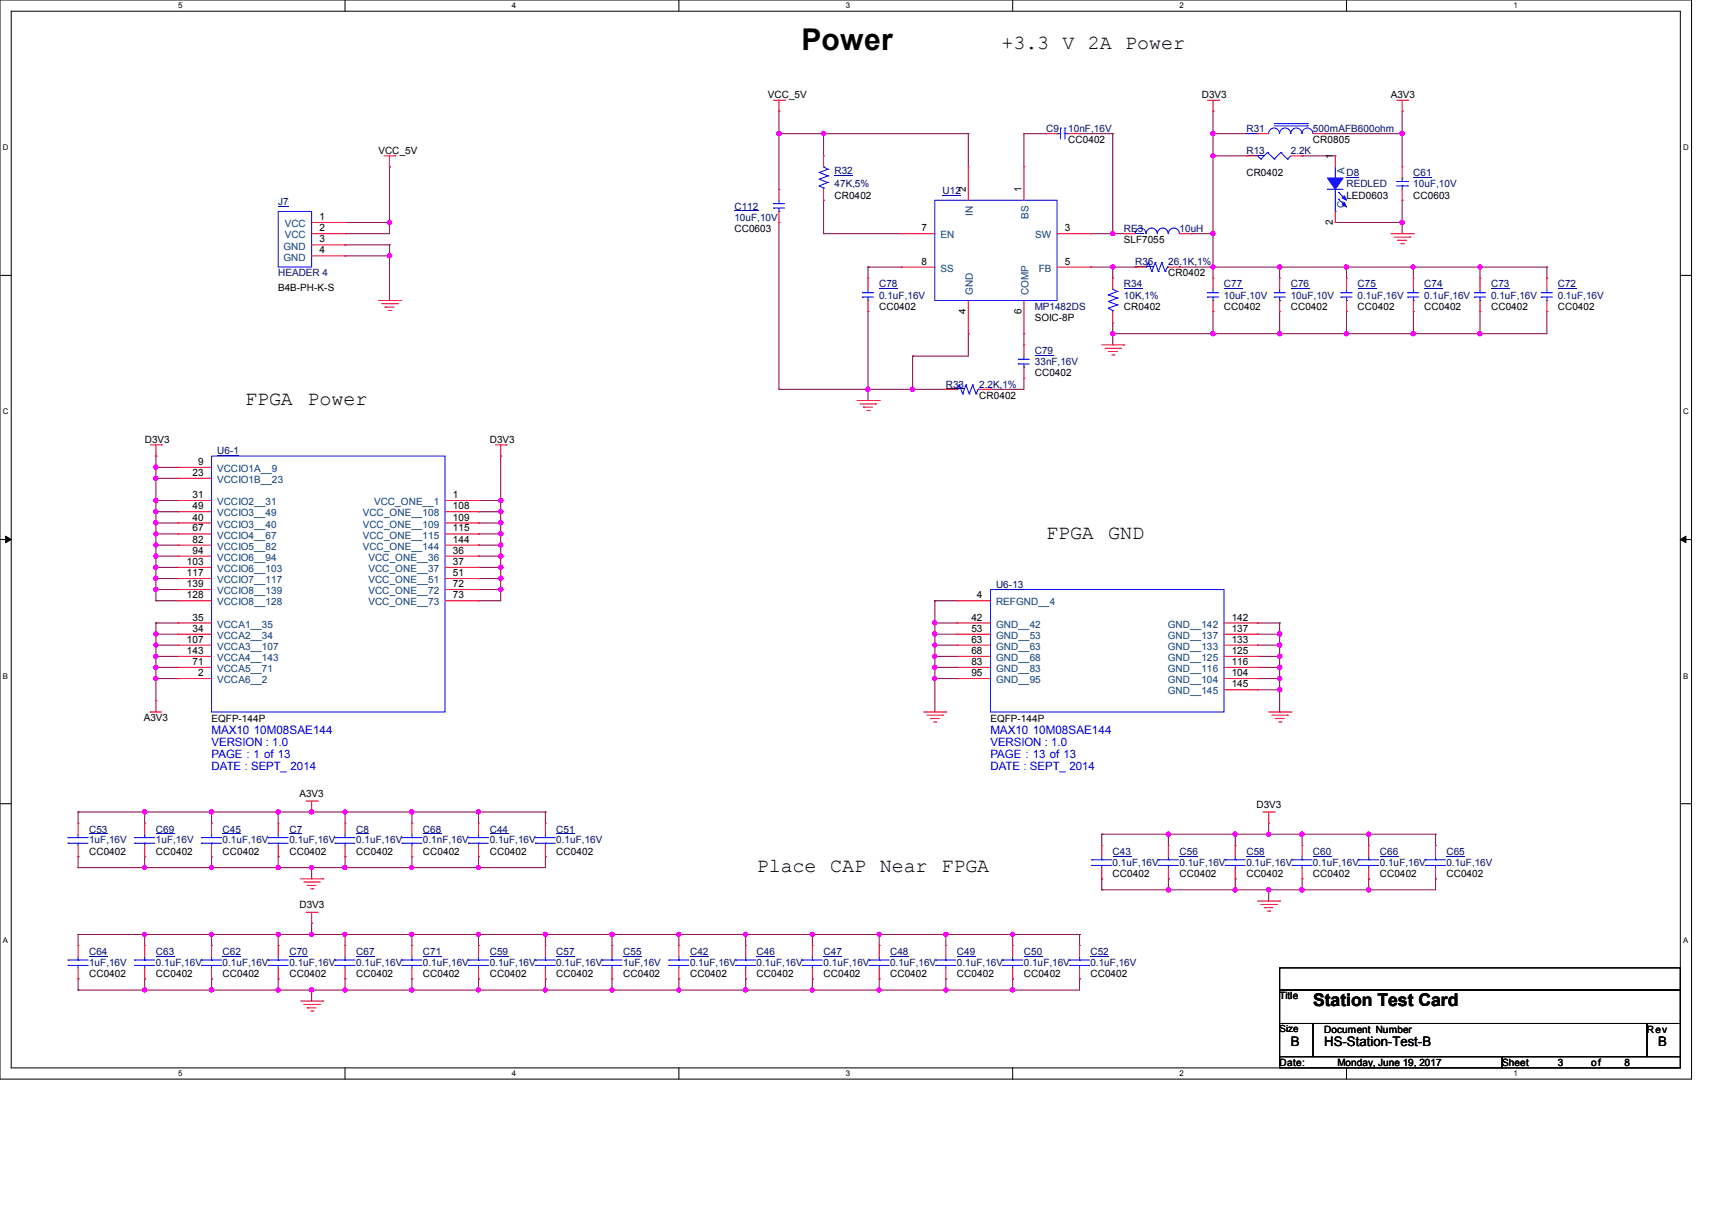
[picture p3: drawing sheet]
<svg xmlns="http://www.w3.org/2000/svg" width="297mm" height="210mm" viewBox="0 0 297 210" stroke-linecap="round" stroke-linejoin="round" font-family="sans-serif">
<defs><g id="words">
<text font-size="5.2" x="139" y="8.7">Power</text>
<g font-size="3.5">
<text x="173.7" y="8.6">+3.3 V 2A Power</text>
<text x="42.5" y="70.3">FPGA</text>
<text x="53.3" y="70.3">Power</text>
<text x="181.5" y="93.5">FPGA</text>
<text x="192.2" y="93.5">GND</text>
<text x="131.3" y="151.4">Place CAP Near FPGA</text>
</g>
<text font-size="3" x="227.8" y="174.7">Station Test Card</text>
<g font-size="2.3">
<text x="223.9" y="181.6">B</text>
<text x="229.7" y="181.6">HS-Station-Test-B</text>
<text x="287.6" y="181.6">B</text>
</g>
<g font-size="2" fill="#00f">
<text x="36.7" y="129.4">VERSION : 1.0</text>
<text x="36.7" y="131.5">PAGE : 1 of 13</text>
<text x="36.7" y="127.4">MAX10 10M08SAE144</text>
<text x="171.8" y="129.4">VERSION : 1.0</text>
<text x="171.8" y="131.5">PAGE : 13 of 13</text>
<text x="171.8" y="127.4">MAX10 10M08SAE144</text>
<text x="36.7" y="133.6">DATE : SEPT_ 2014</text>
<text x="171.8" y="133.6">DATE : SEPT_ 2014</text>
</g>
<g font-size="1.7">
<text x="133.2" y="17.1">VCC_5V</text>
<text x="208.5" y="17.1">D3V3</text>
<text x="241.3" y="17.1">A3V3</text>
<text x="65.7" y="26.7">VCC_5V</text>
<text x="185.3" y="24.8">CC0402</text>
<text x="227.8" y="24.8">CR0805</text>
<text x="231.2" y="27.6" transform="rotate(-90 231.2 27.6)">1</text>
<text x="144.8" y="34.5">CR0402</text>
<text x="167.5" y="33.4" transform="rotate(-90 167.5 33.4)">2</text>
<text x="177.2" y="33.4" transform="rotate(-90 177.2 33.4)">1</text>
<text x="216.2" y="30.6">CR0402</text>
<text x="233.6" y="34.5">LED0603</text>
<text x="245.2" y="34.5">CC0603</text>
<text x="55.4" y="38.2">1</text>
<text x="55.4" y="40.1">2</text>
<text x="127.4" y="40.2">CC0603</text>
<text x="159.8" y="40.1">7</text>
<text x="184.7" y="40.1">3</text>
<text x="231.2" y="39" transform="rotate(-90 231.2 39)">2</text>
<text x="55.4" y="42.1">3</text>
<text x="55.4" y="44">4</text>
<text x="159.8" y="45.9">8</text>
<text x="184.7" y="45.9">5</text>
<text x="195" y="42.2">SLF7055</text>
<text x="202.7" y="48">CR0402</text>
<text x="48.3" y="50.5">B4B-PH-K-S</text>
<text x="152.5" y="53.8">CC0402</text>
<text x="195" y="53.8">CR0402</text>
<text x="212.3" y="53.8">CC0402</text>
<text x="223.9" y="53.8">CC0402</text>
<text x="235.5" y="53.8">CC0402</text>
<text x="247.1" y="53.8">CC0402</text>
<text x="258.7" y="53.8">CC0402</text>
<text x="270.2" y="53.8">CC0402</text>
<text x="167.5" y="54.5" transform="rotate(-90 167.5 54.5)">4</text>
<text x="177.2" y="54.5" transform="rotate(-90 177.2 54.5)">6</text>
<text x="179.5" y="55.7">SOIC-8P</text>
<text x="179.5" y="65.3">CC0402</text>
<text x="169.9" y="69.2">CR0402</text>
<text x="25.1" y="76.9">D3V3</text>
<text x="85" y="76.9">D3V3</text>
<text x="33.4" y="82.6">23</text>
<text x="34.4" y="80.7">9</text>
<text x="33.4" y="86.4">31</text>
<text x="33.4" y="88.4">49</text>
<text x="78.6" y="88.4">108</text>
<text x="78.6" y="86.4">1</text>
<text x="33.4" y="90.3">40</text>
<text x="33.4" y="92.2">67</text>
<text x="33.4" y="94.2">82</text>
<text x="78.6" y="94.2">144</text>
<text x="78.6" y="92.2">115</text>
<text x="78.6" y="90.3">109</text>
<text x="32.4" y="98">103</text>
<text x="32.4" y="100">117</text>
<text x="32.4" y="101.9">139</text>
<text x="33.4" y="96.1">94</text>
<text x="78.6" y="101.9">72</text>
<text x="78.6" y="100">51</text>
<text x="78.6" y="98">37</text>
<text x="78.6" y="96.1">36</text>
<text x="32.4" y="103.8">128</text>
<text x="33.4" y="107.7">35</text>
<text x="78.6" y="103.8">73</text>
<text x="168.5" y="107.7">42</text>
<text x="169.5" y="103.8">4</text>
<text x="213.7" y="107.7">142</text>
<text x="32.4" y="111.5">107</text>
<text x="32.4" y="113.5">143</text>
<text x="33.4" y="109.6">34</text>
<text x="168.5" y="109.6">53</text>
<text x="168.5" y="111.5">63</text>
<text x="168.5" y="113.5">68</text>
<text x="213.7" y="113.5">125</text>
<text x="213.7" y="111.5">133</text>
<text x="213.7" y="109.6">137</text>
<text x="33.4" y="115.4">71</text>
<text x="34.4" y="117.3">2</text>
<text x="168.5" y="115.4">83</text>
<text x="168.5" y="117.3">95</text>
<text x="213.7" y="117.3">104</text>
<text x="213.7" y="115.4">116</text>
<text x="213.7" y="119.3">145</text>
<text x="24.9" y="125.2">A3V3</text>
<text x="36.7" y="125.3">EQFP-144P</text>
<text x="171.8" y="125.3">EQFP-144P</text>
<text x="51.9" y="138.3">A3V3</text>
<text x="218" y="140.2">D3V3</text>
<text x="15.5" y="148.3">CC0402</text>
<text x="27" y="148.3">CC0402</text>
<text x="38.6" y="148.3">CC0402</text>
<text x="50.2" y="148.3">CC0402</text>
<text x="61.8" y="148.3">CC0402</text>
<text x="73.4" y="148.3">CC0402</text>
<text x="85" y="148.3">CC0402</text>
<text x="96.5" y="148.3">CC0402</text>
<text x="193" y="152.2">CC0402</text>
<text x="204.6" y="152.2">CC0402</text>
<text x="216.2" y="152.2">CC0402</text>
<text x="227.8" y="152.2">CC0402</text>
<text x="239.4" y="152.2">CC0402</text>
<text x="250.9" y="152.2">CC0402</text>
<text x="51.9" y="157.6">D3V3</text>
<text x="15.5" y="169.6">CC0402</text>
<text x="27" y="169.6">CC0402</text>
<text x="38.6" y="169.6">CC0402</text>
<text x="50.2" y="169.6">CC0402</text>
<text x="61.8" y="169.6">CC0402</text>
<text x="73.4" y="169.6">CC0402</text>
<text x="85" y="169.6">CC0402</text>
<text x="96.5" y="169.6">CC0402</text>
<text x="108.1" y="169.6">CC0402</text>
<text x="119.7" y="169.6">CC0402</text>
<text x="131.3" y="169.6">CC0402</text>
<text x="142.9" y="169.6">CC0402</text>
<text x="154.4" y="169.6">CC0402</text>
<text x="166" y="169.6">CC0402</text>
<text x="177.6" y="169.6">CC0402</text>
<text x="189.2" y="169.6">CC0402</text>
<text x="222" y="173.4">Title</text>
<text x="222" y="179.2">Size</text>
<text x="229.7" y="179.2">Document Number</text>
<text x="285.7" y="179.2">Rev</text>
<text x="222" y="185">Date:</text>
<text x="232.1" y="185">Monday, June 19, 2017</text>
<text x="260.6" y="185">Sheet</text>
<text x="270.2" y="185">3</text>
<text x="276.1" y="185">of</text>
<text x="281.8" y="185">8</text>
</g>
<g font-size="1.7" fill="#000080">
<text x="181.5" y="22.9">C9</text>
<text x="185.3" y="22.9">10nF,16V</text>
<text x="216.2" y="22.9">R31</text>
<text x="227.8" y="22.9">500mAFB600ohm</text>
<text x="216.2" y="26.7">R13</text>
<text x="223.9" y="26.7">2.2K</text>
<text x="48.3" y="35.6">J7</text>
<text x="144.8" y="30.2">R32</text>
<text x="144.8" y="32.5">47K,5%</text>
<text x="163.5" y="33.7">U12</text>
<text x="233.6" y="30.6">D8</text>
<text x="233.6" y="32.5">REDLED</text>
<text x="245.2" y="30.6">C61</text>
<text x="245.2" y="32.5">10uF,10V</text>
<text x="127.4" y="36.4">C112</text>
<text x="127.4" y="38.3">10uF,10V</text>
<text x="195" y="40.2">RE3</text>
<text x="204.6" y="40.2">10uH</text>
<text x="48.3" y="48">HEADER 4</text>
<text x="196.9" y="46">R35</text>
<text x="202.7" y="46">26.1K,1%</text>
<text x="152.5" y="49.9">C78</text>
<text x="152.5" y="51.8">0.1uF,16V</text>
<text x="179.5" y="53.8">MP1482DS</text>
<text x="195" y="49.9">R34</text>
<text x="195" y="51.8">10K,1%</text>
<text x="212.3" y="49.9">C77</text>
<text x="212.3" y="51.8">10uF,10V</text>
<text x="223.9" y="49.9">C76</text>
<text x="223.9" y="51.8">10uF,10V</text>
<text x="235.5" y="49.9">C75</text>
<text x="235.5" y="51.8">0.1uF,16V</text>
<text x="247.1" y="49.9">C74</text>
<text x="247.1" y="51.8">0.1uF,16V</text>
<text x="258.7" y="49.9">C73</text>
<text x="258.7" y="51.8">0.1uF,16V</text>
<text x="270.2" y="49.9">C72</text>
<text x="270.2" y="51.8">0.1uF,16V</text>
<text x="179.5" y="61.5">C79</text>
<text x="179.5" y="63.4">33nF,16V</text>
<text x="164.1" y="67.3">R33</text>
<text x="169.9" y="67.3">2.2K,1%</text>
<text x="37.7" y="78.8">U6-1</text>
<text x="172.8" y="102">U6-13</text>
<text x="15.5" y="144.5">C53</text>
<text x="15.5" y="146.4">1uF,16V</text>
<text x="27" y="144.5">C69</text>
<text x="27" y="146.4">1uF,16V</text>
<text x="38.6" y="144.5">C45</text>
<text x="38.6" y="146.4">0.1uF,16V</text>
<text x="50.2" y="144.5">C7</text>
<text x="50.2" y="146.4">0.1uF,16V</text>
<text x="61.8" y="144.5">C8</text>
<text x="61.8" y="146.4">0.1uF,16V</text>
<text x="73.4" y="144.5">C68</text>
<text x="73.4" y="146.4">0.1nF,16V</text>
<text x="85" y="144.5">C44</text>
<text x="85" y="146.4">0.1uF,16V</text>
<text x="96.5" y="144.5">C51</text>
<text x="96.5" y="146.4">0.1uF,16V</text>
<text x="193" y="148.3">C43</text>
<text x="204.6" y="148.3">C56</text>
<text x="216.2" y="148.3">C58</text>
<text x="227.8" y="148.3">C60</text>
<text x="239.4" y="148.3">C66</text>
<text x="250.9" y="148.3">C65</text>
<text x="193" y="150.3">0.1uF,16V</text>
<text x="204.6" y="150.3">0.1uF,16V</text>
<text x="216.2" y="150.3">0.1uF,16V</text>
<text x="227.8" y="150.3">0.1uF,16V</text>
<text x="239.4" y="150.3">0.1uF,16V</text>
<text x="250.9" y="150.3">0.1uF,16V</text>
<text x="15.5" y="165.7">C64</text>
<text x="15.5" y="167.6">1uF,16V</text>
<text x="27" y="165.7">C63</text>
<text x="27" y="167.6">0.1uF,16V</text>
<text x="38.6" y="165.7">C62</text>
<text x="38.6" y="167.6">0.1uF,16V</text>
<text x="50.2" y="165.7">C70</text>
<text x="50.2" y="167.6">0.1uF,16V</text>
<text x="61.8" y="165.7">C67</text>
<text x="61.8" y="167.6">0.1uF,16V</text>
<text x="73.4" y="165.7">C71</text>
<text x="73.4" y="167.6">0.1uF,16V</text>
<text x="85" y="165.7">C59</text>
<text x="85" y="167.6">0.1uF,16V</text>
<text x="96.5" y="165.7">C57</text>
<text x="96.5" y="167.6">0.1uF,16V</text>
<text x="108.1" y="165.7">C55</text>
<text x="108.1" y="167.6">1uF,16V</text>
<text x="119.7" y="165.7">C42</text>
<text x="119.7" y="167.6">0.1uF,16V</text>
<text x="131.3" y="165.7">C46</text>
<text x="131.3" y="167.6">0.1uF,16V</text>
<text x="142.9" y="165.7">C47</text>
<text x="142.9" y="167.6">0.1uF,16V</text>
<text x="154.4" y="165.7">C48</text>
<text x="154.4" y="167.6">0.1uF,16V</text>
<text x="166" y="165.7">C49</text>
<text x="166" y="167.6">0.1uF,16V</text>
<text x="177.6" y="165.7">C50</text>
<text x="177.6" y="167.6">0.1uF,16V</text>
<text x="189.2" y="165.7">C52</text>
<text x="189.2" y="167.6">0.1uF,16V</text>
</g>
<g font-size="1.7" fill="#004080">
<text x="233.2" y="30.1" transform="rotate(-90 233.2 30.1)">A</text>
<text x="49.4" y="39.4">VCC</text>
<text x="49.4" y="41.4">VCC</text>
<text x="163.1" y="41.4">EN</text>
<text x="168.8" y="37.4" transform="rotate(-90 168.8 37.4)">IN</text>
<text x="178.4" y="38" transform="rotate(-90 178.4 38)">BS</text>
<text x="179.6" y="41.4">SW</text>
<text x="233.2" y="36.1" transform="rotate(-90 233.2 36.1)">C</text>
<text x="49.2" y="43.3">GND</text>
<text x="49.2" y="45.2">GND</text>
<text x="163.1" y="47.2">SS</text>
<text x="180.2" y="47.2">FB</text>
<text x="168.8" y="51.2" transform="rotate(-90 168.8 51.2)">GND</text>
<text x="178.4" y="51.2" transform="rotate(-90 178.4 51.2)">COMP</text>
<text x="37.7" y="81.9">VCCIO1A__9</text>
<text x="37.7" y="83.8">VCCIO1B__23</text>
<text x="37.7" y="87.7">VCCIO2__31</text>
<text x="37.7" y="89.6">VCCIO3__49</text>
<text x="62.9" y="89.6">VCC_ONE__108</text>
<text x="64.9" y="87.7">VCC_ONE__1</text>
<text x="37.7" y="91.6">VCCIO3__40</text>
<text x="37.7" y="93.5">VCCIO4__67</text>
<text x="37.7" y="95.4">VCCIO5__82</text>
<text x="62.9" y="95.4">VCC_ONE__144</text>
<text x="62.9" y="93.5">VCC_ONE__115</text>
<text x="62.9" y="91.6">VCC_ONE__109</text>
<text x="37.7" y="97.3">VCCIO6__94</text>
<text x="37.7" y="99.3">VCCIO6__103</text>
<text x="37.7" y="101.2">VCCIO7__117</text>
<text x="63.9" y="101.2">VCC_ONE__51</text>
<text x="63.9" y="99.3">VCC_ONE__37</text>
<text x="63.9" y="97.3">VCC_ONE__36</text>
<text x="37.7" y="103.1">VCCIO8__139</text>
<text x="37.7" y="105.1">VCCIO8__128</text>
<text x="63.9" y="105.1">VCC_ONE__73</text>
<text x="63.9" y="103.1">VCC_ONE__72</text>
<text x="172.8" y="105.1">REFGND__4</text>
<text x="37.7" y="108.9">VCCA1__35</text>
<text x="37.7" y="110.9">VCCA2__34</text>
<text x="37.7" y="112.8">VCCA3__107</text>
<text x="172.8" y="108.9">GND__42</text>
<text x="172.8" y="110.9">GND__53</text>
<text x="172.8" y="112.8">GND__63</text>
<text x="202.6" y="112.8">GND__133</text>
<text x="202.6" y="110.9">GND__137</text>
<text x="202.6" y="108.9">GND__142</text>
<text x="37.7" y="114.7">VCCA4__143</text>
<text x="37.7" y="116.6">VCCA5__71</text>
<text x="37.7" y="118.6">VCCA6__2</text>
<text x="172.8" y="114.7">GND__68</text>
<text x="172.8" y="116.6">GND__83</text>
<text x="172.8" y="118.6">GND__95</text>
<text x="202.6" y="118.6">GND__104</text>
<text x="202.6" y="116.6">GND__116</text>
<text x="202.6" y="114.7">GND__125</text>
<text x="202.6" y="120.5">GND__145</text>
</g>
<g font-size="1.4">
<text x="30.9" y="1.4">5</text>
<text x="88.8" y="1.4">4</text>
<text x="146.7" y="1.4">3</text>
<text x="204.6" y="1.4">2</text>
<text x="262.6" y="1.4">1</text>
<text x=".5" y="26.1">D</text>
<text x="292" y="26.1">D</text>
<text x=".5" y="71.9">C</text>
<text x="292" y="71.9">C</text>
<text x=".5" y="117.8">B</text>
<text x="292" y="117.8">B</text>
<text x=".5" y="163.6">A</text>
<text x="292" y="163.6">A</text>
<text x="30.9" y="186.8">5</text>
<text x="88.8" y="186.8">4</text>
<text x="146.7" y="186.8">3</text>
<text x="204.6" y="186.8">2</text>
<text x="262.6" y="186.8">1</text>
</g>
</g></defs>
<path d="M0 0h293.5v187.3h-293.5zM1.9 1.9h289.6v183.4h-289.6z" fill="none" stroke="#000" stroke-width=".17"/>
<g fill="#fff">
<path d="M30.9 .2h.8v1.5h-.8z"/>
<path d="M30.9 185.5h.8v1.6h-.8z"/>
</g>
<path d="M59.9 0v1.9M59.9 185.3v2" fill="none" stroke="#000" stroke-width=".17"/>
<g fill="#fff">
<path d="M88.8 .2h.8v1.5h-.8z"/>
<path d="M88.8 185.5h.8v1.6h-.8z"/>
</g>
<path d="M117.8 0v1.9M117.8 185.3v2" fill="none" stroke="#000" stroke-width=".17"/>
<g fill="#fff">
<path d="M146.7 .2h.8v1.5h-.8z"/>
<path d="M146.7 185.5h.8v1.6h-.8z"/>
</g>
<path d="M175.7 0v1.9M175.7 185.3v2" fill="none" stroke="#000" stroke-width=".17"/>
<g fill="#fff">
<path d="M204.6 .2h.8v1.5h-.8z"/>
<path d="M204.6 185.5h.8v1.6h-.8z"/>
</g>
<path d="M233.6 0v1.9M233.6 185.3v2" fill="none" stroke="#000" stroke-width=".17"/>
<g fill="#fff">
<path d="M262.6 .2h.7v1.5h-.7z"/>
<path d="M262.6 185.5h.7v1.6h-.7z"/>
<path d="M.5 24.8h1v1.6h-1z"/>
<path d="M292 24.8h1v1.6h-1z"/>
<path d="M.5 70.7h1v1.5h-1z"/>
<path d="M292 70.7h1v1.5h-1z"/>
</g>
<path d="M0 47.8h1.9M291.5 47.8h2" fill="none" stroke="#000" stroke-width=".17"/>
<g fill="#fff">
<path d="M.5 116.5h.9v1.6h-.9z"/>
<path d="M292 116.5h.9v1.6h-.9z"/>
</g>
<path d="M0 93.6h1.9M291.5 93.6h2" fill="none" stroke="#000" stroke-width=".17"/>
<path d="M1 93l.9 .6-.9 .6zM291.5 93.6l1-.6v1.2z" fill="#000" stroke="#000" stroke-width=".17"/>
<g fill="#fff">
<path d="M.5 162.4h.9v1.5h-.9z"/>
<path d="M292 162.4h.9v1.5h-.9z"/>
</g>
<path d="M0 139.5h1.9M291.5 139.5h2M222 168h69.5v3.8h-69.5zM222 171.8h69.5v5.8h-69.5zM222 177.6h5.8v5.8h-5.8zM227.8 177.6h57.9v5.8h-57.9zM285.7 177.6h5.8v5.8h-5.8zM222 183.4h38.6v1.9h-38.6zM260.6 183.4h30.9v1.9h-30.9z" fill="none" stroke="#000" stroke-width=".17"/>
<g fill="none" stroke="#800040" stroke-width=".17">
<path d="M135.1 19.3h.1M135.1 19.3v13.6M210.4 19.3h.1M210.4 19.3v29M243.2 19.3h.1M243.2 19.3v9.7M59.9 38.6h.1M59.9 38.6h7.7M67.6 38.6h.1M67.6 29h.1M67.6 29v11.6h-7.7M135.1 23.2h.1"/>
<path d="M135.1 38.6h.1M135.1 23.2h32.9M135.1 38.6v29M142.9 34.8h.1M142.9 23.2h.1M142.9 23.2v3.9M142.9 34.8v5.8M168 23.2h.1M168 23.2v5.8M177.6 23.2h.1M177.6 23.2h3.9M177.6 23.2v5.8"/>
<path d="M187.3 23.2h.1M187.3 23.2h5.7M193 23.2h.1M193 23.2v17.4M210.4 27.1h.1M210.4 23.2h.1M210.4 23.2h7.7M210.4 27.1h5.8M225.9 27.1h.1M225.9 27.1h5.7M229.7 23.2h.1M229.7 23.2h13.5"/>
<path d="M231.6 38.6h.1M231.6 38.6h11.6M243.2 23.2h.1M243.2 34.8h.1M243.2 38.6h.1M243.2 34.8v5.8M59.9 42.5h.1M59.9 44.4h.1M59.9 40.6h.1M59.9 42.5h7.7M59.9 44.4h7.7M67.6 42.5h.1"/>
<path d="M67.6 44.4h.1M67.6 42.5v9.7M142.9 40.6h.1M142.9 40.6h13.5M150.6 54.1h.1M150.6 46.4h.1M150.6 46.4v1.9M150.6 54.1v15.4M150.6 46.4h5.8M168 57.9h.1M168 57.9v3.9h-9.7M177.6 57.9h.1"/>
<path d="M177.6 57.9v2M189.2 40.6h.1M189.2 46.4h.1M189.2 40.6h5.8M189.2 46.4h7.7M193 40.6h.1M193 46.4h.1M193 57.9h.1M193 56h.1M193 46.4v1.9M193 56v3.9M204.6 46.4h.1"/>
<path d="M204.6 46.4h63.8M206.6 40.6h.1M206.6 40.6h3.8M210.4 46.4h.1M210.4 40.6h.1M210.4 54.1h.1M210.4 57.9h.1M210.4 54.1v3.8M222 46.4h.1M222 54.1h.1M222 57.9h.1M222 46.4v1.9"/>
<path d="M222 54.1v3.8M233.6 46.4h.1M233.6 54.1h.1M233.6 57.9h.1M233.6 46.4v1.9M233.6 54.1v3.8M245.2 46.4h.1M245.2 54.1h.1M245.2 57.9h.1M245.2 46.4v1.9M245.2 54.1v3.8M256.8 46.4h.1"/>
<path d="M256.8 54.1h.1M256.8 57.9h.1M256.8 46.4v1.9M256.8 54.1v3.8M268.4 46.4h.1M268.4 54.1h.1M268.4 54.1v3.8h-75.4M268.4 46.4v1.9M27.1 79.2h.1M27.1 79.2v25.1M86.9 79.2h.1M86.9 79.2v25.1h-3.9"/>
<path d="M135.1 67.6h.1M135.1 67.6h29M150.6 67.6h.1M158.3 61.8h.1M158.3 67.6h.1M158.3 61.8v5.8M171.8 67.6h.1M177.6 65.7h.1M177.6 65.7v1.9h-5.8M27.1 98.5h.1M27.1 96.5h.1M27.1 94.6h.1"/>
<path d="M27.1 92.7h.1M27.1 90.8h.1M27.1 88.8h.1M27.1 86.9h.1M27.1 83h.1M27.1 81.1h.1M27.1 86.9h3.8M27.1 88.8h3.8M27.1 90.8h3.8M27.1 92.7h3.8M27.1 94.6h3.8M27.1 96.5h3.8"/>
<path d="M27.1 98.5h3.8M27.1 83h3.8M27.1 81.1h3.8M83 86.9h.1M83 88.8h.1M83 90.8h.1M83 92.7h.1M83 94.6h.1M83 96.5h.1M83 98.5h.1M83 86.9h3.9M83 88.8h3.9"/>
<path d="M83 90.8h3.9M83 92.7h3.9M83 94.6h3.9M83 96.5h3.9M83 98.5h3.9M86.9 86.9h.1M86.9 88.8h.1M86.9 90.8h.1M86.9 92.7h.1M86.9 94.6h.1M86.9 96.5h.1M86.9 98.5h.1"/>
<path d="M27.1 108.1h.1M27.1 104.3h.1M27.1 102.3h.1M27.1 100.4h.1M27.1 110.1h.1M27.1 112h.1M27.1 113.9h.1M27.1 115.8h.1M27.1 117.8h.1M27.1 108.1h3.8M27.1 100.4h3.8M27.1 102.3h3.8"/>
<path d="M27.1 104.3h3.8M27.1 108.1v13.5M27.1 110.1h3.8M27.1 112h3.8M27.1 113.9h3.8M27.1 115.8h3.8M27.1 117.8h3.8M83 100.4h.1M83 102.3h.1M83 104.3h.1M83 100.4h3.9M83 102.3h3.9"/>
<path d="M86.9 100.4h.1M86.9 102.3h.1M162.2 108.1h.1M162.2 110.1h.1M162.2 112h.1M162.2 113.9h.1M162.2 115.8h.1M162.2 117.8h.1M162.2 104.3h.1M162.2 108.1h3.8M162.2 104.3h3.8M162.2 110.1h3.8"/>
<path d="M162.2 112h3.8M162.2 113.9h3.8M162.2 115.8h3.8M162.2 117.8h3.8M162.2 104.3v19.3M218.1 110.1h.1M218.1 108.1h.1M218.1 112h.1M218.1 117.8h.1M218.1 115.8h.1M218.1 113.9h.1M218.1 108.1h3.9"/>
<path d="M218.1 110.1h3.9M218.1 112h3.9M218.1 113.9h3.9M218.1 115.8h3.9M218.1 117.8h3.9M218.1 119.7h3.9M222 108.1h.1M222 110.1h.1M222 112h.1M222 113.9h.1M222 115.8h.1M222 119.7h.1"/>
<path d="M222 108.1v15.5M222 123.6h.1M13.5 140.9h.1M13.5 150.6h.1M13.5 148.7h.1M13.5 140.9h81.1M13.5 140.9v2M13.5 148.7v1.9M25.1 140.9h.1M25.1 150.6h.1M25.1 148.7h.1M25.1 140.9v2"/>
<path d="M25.1 148.7v1.9M36.7 140.9h.1M36.7 148.7h.1M36.7 150.6h.1M36.7 140.9v2M36.7 148.7v1.9M48.3 140.9h.1M48.3 148.7h.1M48.3 150.6h.1M48.3 140.9v2M48.3 148.7v1.9M54.1 150.6h.1"/>
<path d="M54.1 140.9h.1M54.1 150.6v1.9M59.9 148.7h.1M59.9 150.6h.1M59.9 140.9h.1M59.9 140.9v2M59.9 148.7v1.9M71.5 140.9h.1M71.5 148.7h.1M71.5 150.6h.1M71.5 140.9v2M71.5 148.7v1.9"/>
<path d="M83 148.7h.1M83 140.9h.1M83 150.6h.1M83 140.9v2M83 148.7v1.9M94.6 140.9h.1M94.6 148.7h.1M94.6 148.7v1.9h-81.1M94.6 140.9v2M191.1 144.8h.1M191.1 154.4h.1M191.1 152.5h.1"/>
<path d="M191.1 144.8h57.9M191.1 144.8v1.9M191.1 152.5v1.9M202.7 144.8h.1M202.7 152.5h.1M202.7 144.8v1.9M202.7 152.5v1.9M214.3 144.8h.1M214.3 154.4h.1M214.3 152.5h.1M214.3 144.8v1.9M214.3 152.5v1.9"/>
<path d="M220.1 154.4h.1M220.1 144.8h.1M220.1 142.9v1.9M220.1 154.4v2M225.9 154.4h.1M225.9 144.8h.1M225.9 152.5h.1M225.9 144.8v1.9M225.9 152.5v1.9M237.4 152.5h.1M237.4 144.8h.1M237.4 154.4h.1"/>
<path d="M237.4 144.8v1.9M237.4 152.5v1.9M249 144.8h.1M249 152.5h.1M249 152.5v1.9h-57.9M249 144.8v1.9M13.5 162.2h.1M13.5 171.8h.1M13.5 169.9h.1M13.5 162.2v1.9M13.5 169.9v1.9M13.5 162.2h173.8"/>
<path d="M25.1 162.2h.1M25.1 171.8h.1M25.1 169.9h.1M25.1 162.2v1.9M25.1 169.9v1.9M36.7 162.2h.1M36.7 171.8h.1M36.7 169.9h.1M36.7 162.2v1.9M36.7 169.9v1.9M48.3 162.2h.1M48.3 171.8h.1"/>
<path d="M48.3 169.9h.1M48.3 162.2v1.9M48.3 169.9v1.9M54.1 171.8h.1M54.1 162.2h.1M54.1 160.2h.1M54.1 160.2v2M54.1 171.8v1.9M59.9 171.8h.1M59.9 169.9h.1M59.9 162.2h.1M59.9 162.2v1.9"/>
<path d="M59.9 169.9v1.9M71.5 171.8h.1M71.5 162.2h.1M71.5 169.9h.1M71.5 162.2v1.9M71.5 169.9v1.9M83 169.9h.1M83 162.2h.1M83 171.8h.1M83 162.2v1.9M83 169.9v1.9M94.6 162.2h.1"/>
<path d="M94.6 169.9h.1M94.6 162.2v1.9M94.6 169.9v1.9M106.2 171.8h.1M106.2 162.2h.1M106.2 169.9h.1M106.2 162.2v1.9M106.2 169.9v1.9M117.8 171.8h.1M117.8 162.2h.1M117.8 169.9h.1M117.8 162.2v1.9"/>
<path d="M117.8 169.9v1.9M129.4 162.2h.1M129.4 169.9h.1M129.4 171.8h.1M129.4 162.2v1.9M129.4 169.9v1.9M140.9 162.2h.1M140.9 169.9h.1M140.9 162.2v1.9M140.9 169.9v1.9M152.5 162.2h.1M152.5 169.9h.1"/>
<path d="M152.5 171.8h.1M152.5 162.2v1.9M152.5 169.9v1.9M164.1 162.2h.1M164.1 171.8h.1M164.1 169.9h.1M164.1 162.2v1.9M164.1 169.9v1.9M175.7 169.9h.1M175.7 162.2h.1M175.7 171.8h.1M175.7 162.2v1.9"/>
<path d="M175.7 169.9v1.9M187.3 169.9h.1M187.3 162.2h.1M187.3 169.9v1.9h-173.8M187.3 162.2v1.9"/>
</g>
<g fill="#f0f" stroke="#f0f" stroke-width=".17">
<circle cx="86.9" cy="88.8" r=".37"/>
<circle cx="86.9" cy="92.6" r=".37"/>
<circle cx="86.9" cy="86.9" r=".38"/>
<circle cx="86.9" cy="90.7" r=".38"/>
<circle cx="86.9" cy="96.5" r=".38"/>
<circle cx="86.9" cy="94.6" r=".37"/>
<circle cx="86.9" cy="98.4" r=".37"/>
<circle cx="86.9" cy="102.3" r=".37"/>
<circle cx="86.9" cy="100.4" r=".38"/>
<circle cx="27" cy="98.4" r=".36"/>
<circle cx="27" cy="86.9" r=".37"/>
<circle cx="27" cy="81.1" r=".37"/>
<circle cx="27" cy="83" r=".36"/>
<circle cx="27" cy="90.7" r=".37"/>
<circle cx="27" cy="88.8" r=".36"/>
<circle cx="27" cy="92.6" r=".36"/>
<circle cx="27" cy="96.5" r=".37"/>
<circle cx="27" cy="94.6" r=".36"/>
<circle cx="27" cy="102.3" r=".36"/>
<circle cx="27" cy="100.4" r=".37"/>
<circle cx="27" cy="110" r=".37"/>
<circle cx="27" cy="112" r=".36"/>
<circle cx="27" cy="113.9" r=".36"/>
<circle cx="27" cy="115.8" r=".37"/>
<circle cx="27" cy="117.8" r=".36"/>
<circle cx="162.1" cy="110" r=".37"/>
<circle cx="222" cy="110" r=".38"/>
<circle cx="222" cy="112" r=".37"/>
<circle cx="222" cy="117.8" r=".37"/>
<circle cx="222" cy="115.8" r=".38"/>
<circle cx="222" cy="113.9" r=".37"/>
<circle cx="162.2" cy="108.1" r=".36"/>
<circle cx="162.2" cy="113.9" r=".36"/>
<circle cx="162.2" cy="112" r=".36"/>
<circle cx="162.1" cy="115.8" r=".37"/>
<circle cx="162.2" cy="117.8" r=".36"/>
<circle cx="36.7" cy="140.9" r=".36"/>
<circle cx="48.3" cy="150.6" r=".37"/>
<circle cx="36.7" cy="150.6" r=".36"/>
<circle cx="54" cy="150.6" r=".36"/>
<circle cx="48.3" cy="140.9" r=".37"/>
<circle cx="59.8" cy="150.6" r=".36"/>
<circle cx="59.8" cy="140.9" r=".36"/>
<circle cx="54" cy="140.9" r=".36"/>
<circle cx="25.1" cy="140.9" r=".36"/>
<circle cx="25.1" cy="150.6" r=".36"/>
<circle cx="83" cy="150.6" r=".36"/>
<circle cx="71.4" cy="150.6" r=".37"/>
<circle cx="83" cy="140.9" r=".36"/>
<circle cx="71.4" cy="140.9" r=".37"/>
<circle cx="25.1" cy="171.8" r=".36"/>
<circle cx="83" cy="171.8" r=".36"/>
<circle cx="71.4" cy="171.8" r=".37"/>
<circle cx="83" cy="162.2" r=".36"/>
<circle cx="71.4" cy="162.2" r=".37"/>
<circle cx="94.6" cy="162.2" r=".36"/>
<circle cx="94.6" cy="171.8" r=".36"/>
<circle cx="48.3" cy="171.8" r=".37"/>
<circle cx="36.7" cy="171.8" r=".36"/>
<circle cx="48.3" cy="162.2" r=".37"/>
<circle cx="36.7" cy="162.2" r=".36"/>
<circle cx="54" cy="162.2" r=".36"/>
<circle cx="59.8" cy="171.8" r=".36"/>
<circle cx="54" cy="171.8" r=".36"/>
<circle cx="59.8" cy="162.2" r=".36"/>
<circle cx="67.6" cy="38.6" r=".38"/>
<circle cx="67.6" cy="44.4" r=".37"/>
<circle cx="142.8" cy="23.2" r=".37"/>
<circle cx="158.3" cy="67.6" r=".38"/>
<circle cx="150.5" cy="67.6" r=".37"/>
<circle cx="193" cy="40.5" r=".37"/>
<circle cx="193" cy="46.3" r=".37"/>
<circle cx="193" cy="57.9" r=".38"/>
<circle cx="222" cy="46.3" r=".37"/>
<circle cx="210.4" cy="46.3" r=".36"/>
<circle cx="233.6" cy="46.3" r=".36"/>
<circle cx="245.2" cy="46.3" r=".37"/>
<circle cx="256.7" cy="46.3" r=".36"/>
<circle cx="233.6" cy="57.9" r=".37"/>
<circle cx="245.2" cy="57.9" r=".38"/>
<circle cx="256.7" cy="57.9" r=".37"/>
<circle cx="210.4" cy="40.5" r=".36"/>
<circle cx="135.1" cy="23.2" r=".38"/>
<circle cx="210.4" cy="27" r=".36"/>
<circle cx="210.4" cy="23.2" r=".37"/>
<circle cx="243.2" cy="23.2" r=".37"/>
<circle cx="243.2" cy="38.6" r=".37"/>
<circle cx="222" cy="57.9" r=".38"/>
<circle cx="210.4" cy="57.9" r=".37"/>
<circle cx="25.1" cy="162.2" r=".36"/>
<circle cx="129.3" cy="171.8" r=".37"/>
<circle cx="164.1" cy="162.2" r=".37"/>
<circle cx="164.1" cy="171.8" r=".37"/>
<circle cx="117.7" cy="171.8" r=".36"/>
<circle cx="106.2" cy="171.8" r=".37"/>
<circle cx="117.7" cy="162.2" r=".36"/>
<circle cx="106.2" cy="162.2" r=".37"/>
<circle cx="175.7" cy="162.2" r=".36"/>
<circle cx="175.7" cy="171.8" r=".36"/>
<circle cx="129.3" cy="162.2" r=".37"/>
<circle cx="140.9" cy="162.2" r=".36"/>
<circle cx="152.5" cy="162.2" r=".36"/>
<circle cx="140.9" cy="171.8" r=".36"/>
<circle cx="152.5" cy="171.8" r=".36"/>
<circle cx="237.4" cy="154.4" r=".37"/>
<circle cx="237.4" cy="144.8" r=".37"/>
<circle cx="202.7" cy="154.4" r=".38"/>
<circle cx="202.7" cy="144.8" r=".38"/>
<circle cx="214.3" cy="144.8" r=".37"/>
<circle cx="214.3" cy="154.4" r=".37"/>
<circle cx="220.1" cy="144.8" r=".37"/>
<circle cx="225.8" cy="144.8" r=".38"/>
<circle cx="220.1" cy="154.4" r=".37"/>
<circle cx="225.8" cy="154.4" r=".38"/>
<circle cx="222" cy="119.7" r=".38"/>
</g>
<g fill="none" stroke="#f00" stroke-width=".17">
<path d="M134.2 17.4h1.9M135.1 19.3h.1M135.1 17.4v1.9M136.1 17.4h.1M209.5 17.4h1.9M210.4 19.3h.1M210.4 17.4v1.9M211.4 17.4h.1M242.3 17.4h1.9M243.2 19.3h.1M243.2 17.4v1.9M244.2 17.4h.1"/>
<path d="M66.6 27.1h1.9M67.6 29h.1M67.6 27.1v1.9M68.5 27.1h.1M181.5 23.2h.1M181.5 23.2h1.9M185.3 23.2h2M187.3 23.2h.1M65.7 52.2h3.8M66.2 52.7h2.7M66.8 53.3h.1M66.8 53.3h1.6"/>
<path d="M67.4 53.9h.4M67.8 53.9h.1M68.9 52.7h.1M69.5 52.2h.1M150.6 48.3h.1M150.6 54.1h.1M150.6 48.3v1.9M150.6 52.2v1.9M191.1 59.9h3.9M195 59.9h.1M195 40.6h.1M195 40.6h1.9"/>
<path d="M204.6 40.6h2M206.6 40.6h.1M241.3 40.6h3.9M241.9 41.1h2.7M242.5 41.7h.1M242.5 41.7h1.5M243 42.3h.5M243.5 42.3h.1M244.6 41.1h.1M245.2 40.6h.1M268.4 48.3h.1M268.4 54.1h.1"/>
<path d="M268.4 48.3v1.9M268.4 52.2v1.9M26.1 77.2h1.9M27.1 79.2h.1M27.1 77.2v2M28 77.2h.1M85.9 77.2h1.9M86.9 79.2h.1M86.9 77.2v2M87.8 77.2h.1M148.7 69.5h3.8M149.2 70.1h2.7"/>
<path d="M149.8 70.7h.1M149.8 70.7h1.5M150.4 71.2h.4M150.8 71.2h.1M151.9 70.1h.1M152.5 69.5h.1M191.7 60.5h2.7M192.3 61h.1M192.3 61h1.5M192.9 61.6h.4M193.3 61.6h.1M194.4 60.5h.1"/>
<path d="M26.1 123.6h.1M26.1 123.6h1.9M27.1 121.6h.1M27.1 121.6v2M53.1 139h1.9M54.1 139v1.9M55 139h.1M160.2 123.6h3.9M160.8 124.1h2.7M161.4 124.7h.1M161.4 124.7h1.5M162 125.3h.3"/>
<path d="M162.3 125.3h.1M163.5 124.1h.1M164.1 123.6h.1M220.1 123.6h3.8M220.6 124.1h2.8M221.2 124.7h.1M221.2 124.7h1.6M221.8 125.3h.4M222.2 125.3h.1M223.4 124.1h.1M223.9 123.6h.1M48.3 148.7h.1"/>
<path d="M48.3 142.9h.1M48.3 142.9v1.9M48.3 146.7v2M52.2 152.5h3.8M52.7 153.1h2.7M53.1 158.3h1.9M53.3 153.7h.1M53.3 153.7h1.5M53.9 154.3h.4M54.1 140.9h.1M54.1 158.3v1.9M54.3 154.3h.1"/>
<path d="M55 158.3h.1M55.4 153.1h.1M56 152.5h.1M191.1 152.5h.1M191.1 146.7h.1M191.1 146.7v2M191.1 150.6v1.9M218.1 156.4h3.9M218.7 157h2.7M219.1 140.9h2M219.3 157.5h.1M219.3 157.5h1.6"/>
<path d="M219.9 158.1h.4M220.1 142.9h.1M220.1 140.9v2M220.3 158.1h.1M221.1 140.9h.1M221.4 157h.1M222 156.4h.1M52.2 173.7h3.8M52.7 174.3h2.7M53.3 174.9h.1M53.3 174.9h1.5M53.9 175.5h.4"/>
<path d="M54.1 160.2h.1M54.3 175.5h.1M55.4 174.3h.1M56 173.7h.1M71.5 169.9h.1M71.5 164.1h.1M71.5 164.1v1.9M71.5 168v1.9M94.6 169.9h.1M94.6 164.1h.1M94.6 164.1v1.9M94.6 168v1.9"/>
<path d="M164.1 169.9h.1M164.1 164.1h.1M164.1 164.1v1.9M164.1 168v1.9M187.3 169.9h.1M187.3 164.1h.1M187.3 164.1v1.9M187.3 168v1.9"/>
</g>
<g fill="none" stroke="#00f" stroke-width=".17">
<path d="M48.3 36.7h5.8v9.7h-5.8zM183.4 23.2h.1M183.4 23.2h.6M184 22.2h.1M184 22.2v1.9M184.7 22.2h.1M184.7 23.2h.1M184.7 22.2v1.9M184.7 23.2h.6M149.6 50.8h.1M149.6 51.6h.1M149.6 50.8h2"/>
<path d="M149.6 51.6h2M150.6 52.2h.1M150.6 50.8h.1M150.6 50.2v.6M150.6 51.6v.6M196.9 40.6a.93 .93 0 0 1 1-1 .93 .93 0 0 1 .9 1M198.8 40.6a.95 .95 0 0 1 1-1 .95 .95 0 0 1 .9 1M200.8 40.6a.93 .93 0 0 1 .9-1 .93 .93 0 0 1 .9 1M202.7 40.6a.95 .95 0 0 1 .9-1 .95 .95 0 0 1 1 1M267.4 50.8h.1M267.4 51.6h.1M267.4 50.8h1.9"/>
<path d="M267.4 51.6h1.9M268.4 52.2h.1M268.4 50.8h.1M268.4 50.2v.6M268.4 51.6v.6M46.5 146.3h.1M46.5 145.4h.1M46.5 146.3h3.5M46.5 145.4h3.5M48.3 145.4h.1M48.3 146.3h.1M48.3 144.8v.6"/>
<path d="M48.3 146.3v.4M189.4 150.2h.1M189.4 149.2h.1M189.4 150.2h3.5M189.4 149.2h3.5M191.1 149.2h.1M191.1 150.2h.1M191.1 148.7v.5M191.1 150.2v.4M69.7 167.6h.1M69.7 166.6h.1M69.7 167.6h3.5"/>
<path d="M69.7 166.6h3.5M71.5 166.6h.1M71.5 167.6h.1M71.5 166v.6M71.5 167.6v.4M92.9 167.6h.1M92.9 166.6h.1M92.9 167.6h3.5M92.9 166.6h3.5M94.6 166.6h.1M94.6 167.6h.1M94.6 166v.6"/>
<path d="M94.6 167.6v.4M162.3 167.6h.1M162.3 166.6h.1M162.3 167.6h3.5M162.3 166.6h3.5M164.1 166.6h.1M164.1 167.6h.1M164.1 166v.6M164.1 167.6v.4M185.5 167.6h.1M185.5 166.6h.1M185.5 167.6h3.5"/>
<path d="M185.5 166.6h3.5M187.3 166.6h.1M187.3 167.6h.1M187.3 166v.6M187.3 167.6v.4"/>
</g>
<path d="M181.5 23.1h2.2M152.5 50.1h3.2M195 40.4h3.4M270.3 50.1h3.2M50.2 144.7h2.3M193 148.6h3.3M73.4 165.9h3.2M96.5 165.9h3.2M166 165.9h3.2M189.2 165.9h3.2" fill="none" stroke="#000080" stroke-width=".17"/>
<path d="M48.3 35.8h1.8v.1h-1.8z" fill="#000080"/>
<g fill="none" stroke="#f00" stroke-width=".17">
<path d="M54.1 38.6h5.8M59.9 38.6h.1M135.1 32.9h.1M135.1 38.6h.1M135.1 32.9v1.9M135.1 36.7v1.9M142.9 27.1h.1M142.9 34.8h.1M142.9 27.1v1.9M142.9 32.9v1.9M168 29h.1M168 29v5.8"/>
<path d="M177.6 29h.1M177.6 29v5.8M216.2 27.1h.1M216.2 27.1h1.9M218.1 23.2h.1M218.1 23.2h2M223.9 27.1h2M225.9 27.1h.1M227.8 23.2h1.9M229.7 23.2h.1M231.6 27.1h.1M231.6 38.6h.1"/>
<path d="M231.6 27.1v1.9M231.6 36.7v1.9M243.2 34.8h.1M243.2 29h.1M243.2 29v1.9M243.2 32.9v1.9M54.1 40.6h5.8M54.1 42.5h5.8M54.1 44.4h5.8M59.9 40.6h.1M59.9 42.5h.1M59.9 44.4h.1"/>
<path d="M156.4 40.6h.1M156.4 46.4h.1M156.4 40.6h5.8M156.4 46.4h5.8M168 57.9h.1M168 52.2v5.7M177.6 57.9h.1M177.6 59.9h.1M177.6 52.2v5.7M177.6 59.9v1.9M183.4 40.6h5.8M183.4 46.4h5.8"/>
<path d="M189.2 40.6h.1M189.2 46.4h.1M193 48.3h.1M193 56h.1M193 48.3v1.9M193 54.1v1.9M196.9 46.4h.1M196.9 46.4h1.9M202.7 46.4h1.9M204.6 46.4h.1M210.4 48.3h.1M210.4 54.1h.1"/>
<path d="M210.4 48.3v1.9M210.4 52.2v1.9M222 48.3h.1M222 54.1h.1M222 48.3v1.9M222 52.2v1.9M233.6 48.3h.1M233.6 54.1h.1M233.6 48.3v1.9M233.6 52.2v1.9M245.2 48.3h.1M245.2 54.1h.1"/>
<path d="M245.2 48.3v1.9M245.2 52.2v1.9M256.8 48.3h.1M256.8 54.1h.1M256.8 48.3v1.9M256.8 52.2v1.9M164.1 67.6h.1M164.1 67.6h1.9M169.9 67.6h1.9M171.8 67.6h.1M177.6 65.7h.1M177.6 63.7v2"/>
<path d="M30.9 81.1h.1M30.9 83h.1M30.9 86.9h.1M30.9 88.8h.1M30.9 90.8h.1M30.9 92.7h.1M30.9 94.6h.1M30.9 96.5h.1M30.9 98.5h.1M30.9 81.1h5.8M30.9 83h5.8M30.9 86.9h5.8"/>
<path d="M30.9 88.8h5.8M30.9 90.8h5.8M30.9 92.7h5.8M30.9 94.6h5.8M30.9 96.5h5.8M30.9 98.5h5.8M77.2 86.9h5.8M77.2 88.8h5.8M77.2 90.8h5.8M77.2 92.7h5.8M77.2 94.6h5.8M77.2 96.5h5.8"/>
<path d="M77.2 98.5h5.8M83 98.5h.1M83 96.5h.1M83 94.6h.1M83 92.7h.1M83 90.8h.1M83 88.8h.1M83 86.9h.1M30.9 100.4h.1M30.9 102.3h.1M30.9 104.3h.1M30.9 108.1h.1"/>
<path d="M30.9 110.1h.1M30.9 112h.1M30.9 113.9h.1M30.9 115.8h.1M30.9 117.8h.1M30.9 104.3h5.8M30.9 108.1h5.8M30.9 110.1h5.8M30.9 112h5.8M30.9 113.9h5.8M30.9 115.8h5.8M30.9 117.8h5.8"/>
<path d="M30.9 100.4h5.8M30.9 102.3h5.8M77.2 104.3h5.8M77.2 100.4h5.8M77.2 102.3h5.8M83 104.3h.1M83 102.3h.1M83 100.4h.1M166 104.3h.1M166 108.1h.1M166 110.1h.1M166 112h.1"/>
<path d="M166 113.9h.1M166 115.8h.1M166 117.8h.1M166 104.3h5.8M166 108.1h5.8M166 110.1h5.8M166 112h5.8M166 113.9h5.8M166 115.8h5.8M166 117.8h5.8M212.3 108.1h5.8M212.3 110.1h5.8"/>
<path d="M212.3 112h5.8M212.3 113.9h5.8M212.3 115.8h5.8M212.3 117.8h5.8M212.3 119.7h5.8M218.1 117.8h.1M218.1 115.8h.1M218.1 113.9h.1M218.1 112h.1M218.1 110.1h.1M218.1 108.1h.1M218.1 119.7h.1"/>
<path d="M13.5 148.7h.1M13.5 142.9h.1M13.5 142.9v1.9M13.5 146.7v2M25.1 148.7h.1M25.1 142.9h.1M25.1 142.9v1.9M25.1 146.7v2M36.7 148.7h.1M36.7 142.9h.1M36.7 142.9v1.9M36.7 146.7v2"/>
<path d="M59.9 148.7h.1M59.9 142.9h.1M59.9 142.9v1.9M59.9 146.7v2M71.5 148.7h.1M71.5 142.9h.1M71.5 142.9v1.9M71.5 146.7v2M83 148.7h.1M83 142.9h.1M83 142.9v1.9M83 146.7v2"/>
<path d="M94.6 148.7h.1M94.6 142.9h.1M94.6 142.9v1.9M94.6 146.7v2M202.7 152.5h.1M202.7 146.7h.1M202.7 146.7v2M202.7 150.6v1.9M214.3 152.5h.1M214.3 146.7h.1M214.3 146.7v2M214.3 150.6v1.9"/>
<path d="M225.9 152.5h.1M225.9 146.7h.1M225.9 146.7v2M225.9 150.6v1.9M237.4 152.5h.1M237.4 146.7h.1M237.4 146.7v2M237.4 150.6v1.9M249 152.5h.1M249 146.7h.1M249 146.7v2M249 150.6v1.9"/>
<path d="M13.5 169.9h.1M13.5 164.1h.1M13.5 164.1v1.9M13.5 168v1.9M25.1 169.9h.1M25.1 164.1h.1M25.1 164.1v1.9M25.1 168v1.9M36.7 169.9h.1M36.7 164.1h.1M36.7 164.1v1.9M36.7 168v1.9"/>
<path d="M48.3 169.9h.1M48.3 164.1h.1M48.3 164.1v1.9M48.3 168v1.9M59.9 169.9h.1M59.9 164.1h.1M59.9 164.1v1.9M59.9 168v1.9M83 169.9h.1M83 164.1h.1M83 164.1v1.9M83 168v1.9"/>
<path d="M106.2 169.9h.1M106.2 164.1h.1M106.2 164.1v1.9M106.2 168v1.9M117.8 169.9h.1M117.8 164.1h.1M117.8 164.1v1.9M117.8 168v1.9M129.4 169.9h.1M129.4 164.1h.1M129.4 164.1v1.9M129.4 168v1.9"/>
<path d="M140.9 169.9h.1M140.9 164.1h.1M140.9 164.1v1.9M140.9 168v1.9M152.5 169.9h.1M152.5 164.1h.1M152.5 164.1v1.9M152.5 168v1.9M175.7 169.9h.1M175.7 164.1h.1M175.7 164.1v1.9M175.7 168v1.9"/>
</g>
<g fill="none" stroke="#00f" stroke-width=".17">
<path d="M134.2 35.3h.1M134.2 36.1h.1M134.2 35.3h1.9M134.2 36.1h1.9M135.1 36.7h.1M135.1 35.3h.1M135.1 34.8v.5M135.1 36.1v.6M142.1 32.3h.1M142.1 31.1h.1M142.1 29.9h.1M142.1 32.3l.8 .3"/>
<path d="M142.1 31.1l1.5 .6M142.1 29.9l1.5 .6M142.9 29h.1M142.9 32.6h.1M142.9 29l.7 .4M142.9 32.6v.3M143.6 31.7h.1M143.6 30.5h.1M143.6 29.4h.1M143.6 31.7l-1.5 .6M143.6 30.5l-1.5 .6M143.6 29.4l-1.5 .5"/>
<path d="M162.2 34.8h21.2v17.4h-21.2zM218.1 27.1h.1M218.1 27.1l.6 .5M218.7 27.6h.1M219.9 26.5h.1M219.9 26.5l1.2 1.1M219.9 26.5l-1.2 1.1M221.1 27.6h.1M221.1 21.8h5.7M221.1 21.5h5.7M222 23.2a.93 .93 0 0 0-1-1 .93 .93 0 0 0-.9 1M222.2 26.5h.1"/>
<path d="M222.2 26.5l1.2 1.1M222.2 26.5l-1.1 1.1M223.4 27.6h.1M223.9 23.2a.95 .95 0 0 0-1-1 .95 .95 0 0 0-.9 1M223.9 27.1l-.5 .5M225.8 23.2a.95 .95 0 0 0-.9-1 .95 .95 0 0 0-1 1M226.8 21.8h.1M226.8 21.5h.1M227.8 23.2a.93 .93 0 0 0-1-1 .93 .93 0 0 0-.9 1M230.3 32.9h.1M230.3 32.9h2.7M231.6 30.9h.1"/>
<path d="M231.6 36.7h.1M231.6 29v1.9M231.6 32.9v3.8M232.2 33.4h.1M232.2 34.6h.1M232.2 33.4l1.2 1.2M232.2 34.6l1.2 1.1M242.3 32.3h1.9M242.3 31.5h1.9M243.2 30.9h.1M243.2 32.3h.1M243.2 30.9v.6"/>
<path d="M243.2 32.3v.6M244.2 32.3h.1M244.2 31.5h.1M192.3 53.5h.1M192.3 52.3h.1M192.3 51.2h.1M192.3 53.5l.7 .4M192.3 52.3l1.5 .6M192.3 51.2l1.5 .5M193 50.2h.1M193 53.9h.1M193 50.2l.8 .4"/>
<path d="M193 53.9v.2M193.8 52.9h.1M193.8 51.7h.1M193.8 50.6h.1M193.8 52.9l-1.5 .6M193.8 51.7l-1.5 .6M193.8 50.6l-1.5 .6M198.8 46.4h.1M199.2 45.6h.1M199.2 45.6l.6 1.5M199.2 45.6l-.4 .8M199.8 47.1h.1"/>
<path d="M200.4 45.6h.1M200.4 45.6l.6 1.5M200.4 45.6l-.6 1.5M201 47.1h.1M201.5 45.6h.1M201.5 45.6l.6 1.5M201.5 45.6l-.5 1.5M202.1 47.1h.1M202.5 46.4h.1M202.5 46.4l-.4 .7M202.5 46.4h.2M209.5 50.8h.1"/>
<path d="M209.5 51.6h.1M209.5 50.8h1.9M209.5 51.6h1.9M210.4 52.2h.1M210.4 50.8h.1M210.4 50.2v.6M210.4 51.6v.6M221.1 50.8h.1M221.1 51.6h.1M221.1 50.8h1.9M221.1 51.6h1.9M222 52.2h.1"/>
<path d="M222 50.8h.1M222 50.2v.6M222 51.6v.6M232.6 50.8h.1M232.6 51.6h.1M232.6 50.8h2M232.6 51.6h2M233.6 52.2h.1M233.6 50.8h.1M233.6 50.2v.6M233.6 51.6v.6M244.2 50.8h.1"/>
<path d="M244.2 51.6h.1M244.2 50.8h1.9M244.2 51.6h1.9M245.2 52.2h.1M245.2 50.8h.1M245.2 50.2v.6M245.2 51.6v.6M255.8 50.8h.1M255.8 51.6h.1M255.8 50.8h1.9M255.8 51.6h1.9M256.8 52.2h.1"/>
<path d="M256.8 50.8h.1M256.8 50.2v.6M256.8 51.6v.6M36.7 79.2h40.5v44.4h-40.5zM166 67.6h.1M166.4 66.8h.1M166.4 66.8l.6 1.6M166.4 66.8l-.4 .8M167 68.4h.1M167.6 66.8h.1M167.6 66.8l.5 1.6M167.6 66.8l-.6 1.6"/>
<path d="M168.1 68.4h.1M168.7 66.8h.1M168.7 66.8l.6 1.6M168.7 66.8l-.6 1.6M169.3 68.4h.1M169.7 67.6h.1M169.7 67.6l-.4 .8M169.7 67.6h.2M176.7 62.4h.1M176.7 63.2h.1M176.7 62.4h1.9M176.7 63.2h1.9"/>
<path d="M177.6 63.7h.1M177.6 62.4h.1M177.6 61.8v.6M177.6 63.2v.5M171.8 102.3h40.5v21.3h-40.5zM11.8 146.3h.1M11.8 145.4h.1M11.8 146.3h3.5M11.8 145.4h3.5M13.5 145.4h.1M13.5 146.3h.1M13.5 144.8v.6"/>
<path d="M13.5 146.3v.4M23.4 146.3h.1M23.4 145.4h.1M23.4 146.3h3.4M23.4 145.4h3.4M25.1 145.4h.1M25.1 146.3h.1M25.1 144.8v.6M25.1 146.3v.4M35 146.3h.1M35 145.4h.1M35 146.3h3.4"/>
<path d="M35 145.4h3.4M36.7 145.4h.1M36.7 146.3h.1M36.7 144.8v.6M36.7 146.3v.4M58.1 146.3h.1M58.1 145.4h.1M58.1 146.3h3.5M58.1 145.4h3.5M59.9 145.4h.1M59.9 146.3h.1M59.9 144.8v.6"/>
<path d="M59.9 146.3v.4M69.7 146.3h.1M69.7 145.4h.1M69.7 146.3h3.5M69.7 145.4h3.5M71.5 145.4h.1M71.5 146.3h.1M71.5 144.8v.6M71.5 146.3v.4M81.3 146.3h.1M81.3 145.4h.1M81.3 146.3h3.5"/>
<path d="M81.3 145.4h3.5M83 145.4h.1M83 146.3h.1M83 144.8v.6M83 146.3v.4M92.9 146.3h.1M92.9 145.4h.1M92.9 146.3h3.5M92.9 145.4h3.5M94.6 145.4h.1M94.6 146.3h.1M94.6 144.8v.6"/>
<path d="M94.6 146.3v.4M201 150.2h.1M201 149.2h.1M201 150.2h3.4M201 149.2h3.4M202.7 149.2h.1M202.7 150.2h.1M202.7 148.7v.5M202.7 150.2v.4M212.6 150.2h.1M212.6 149.2h.1M212.6 150.2h3.4"/>
<path d="M212.6 149.2h3.4M214.3 149.2h.1M214.3 150.2h.1M214.3 148.7v.5M214.3 150.2v.4M224.2 150.2h.1M224.2 149.2h.1M224.2 150.2h3.4M224.2 149.2h3.4M225.9 149.2h.1M225.9 150.2h.1M225.9 148.7v.5"/>
<path d="M225.9 150.2v.4M235.7 150.2h.1M235.7 149.2h.1M235.7 150.2h3.5M235.7 149.2h3.5M237.4 149.2h.1M237.4 150.2h.1M237.4 148.7v.5M237.4 150.2v.4M247.3 150.2h.1M247.3 149.2h.1M247.3 150.2h3.5"/>
<path d="M247.3 149.2h3.5M249 149.2h.1M249 150.2h.1M249 148.7v.5M249 150.2v.4M11.8 167.6h.1M11.8 166.6h.1M11.8 167.6h3.5M11.8 166.6h3.5M13.5 166.6h.1M13.5 167.6h.1M13.5 166v.6"/>
<path d="M13.5 167.6v.4M23.4 167.6h.1M23.4 166.6h.1M23.4 167.6h3.4M23.4 166.6h3.4M25.1 166.6h.1M25.1 167.6h.1M25.1 166v.6M25.1 167.6v.4M35 167.6h.1M35 166.6h.1M35 167.6h3.4"/>
<path d="M35 166.6h3.4M36.7 166.6h.1M36.7 167.6h.1M36.7 166v.6M36.7 167.6v.4M46.5 167.6h.1M46.5 166.6h.1M46.5 167.6h3.5M46.5 166.6h3.5M48.3 166.6h.1M48.3 167.6h.1M48.3 166v.6"/>
<path d="M48.3 167.6v.4M58.1 167.6h.1M58.1 166.6h.1M58.1 167.6h3.5M58.1 166.6h3.5M59.9 166.6h.1M59.9 167.6h.1M59.9 166v.6M59.9 167.6v.4M81.3 167.6h.1M81.3 166.6h.1M81.3 167.6h3.5"/>
<path d="M81.3 166.6h3.5M83 166.6h.1M83 167.6h.1M83 166v.6M83 167.6v.4M104.4 167.6h.1M104.4 166.6h.1M104.4 167.6h3.5M104.4 166.6h3.5M106.2 166.6h.1M106.2 167.6h.1M106.2 166v.6"/>
<path d="M106.2 167.6v.4M116 167.6h.1M116 166.6h.1M116 167.6h3.5M116 166.6h3.5M117.8 166.6h.1M117.8 167.6h.1M117.8 166v.6M117.8 167.6v.4M127.6 167.6h.1M127.6 166.6h.1M127.6 167.6h3.5"/>
<path d="M127.6 166.6h3.5M129.4 166.6h.1M129.4 167.6h.1M129.4 166v.6M129.4 167.6v.4M139.2 167.6h.1M139.2 166.6h.1M139.2 167.6h3.5M139.2 166.6h3.5M140.9 166.6h.1M140.9 167.6h.1M140.9 166v.6"/>
<path d="M140.9 167.6v.4M150.8 167.6h.1M150.8 166.6h.1M150.8 167.6h3.5M150.8 166.6h3.5M152.5 166.6h.1M152.5 167.6h.1M152.5 166v.6M152.5 167.6v.4M173.9 167.6h.1M173.9 166.6h.1M173.9 167.6h3.5"/>
<path d="M173.9 166.6h3.5M175.7 166.6h.1M175.7 167.6h.1M175.7 166v.6M175.7 167.6v.4"/>
</g>
<g fill="none" stroke="#000080" stroke-width=".17">
<path d="M127.4 36.6h4.2M144.8 30.4h3.2M163.5 33.9h3.3M216.2 23.1h3.3M216.2 26.9h3.3M233.6 30.8h2.2M245.2 30.8h3.2M195 50.1h3.2M196.9 46.2h3.3M212.3 50.1h3.3M223.9 50.1h3.3M235.5 50.1h3.3"/>
<path d="M247.1 50.1h3.2M258.7 50.1h3.2M37.7 79.1h3.8M164.1 67.5h3.2M179.5 61.7h3.3M172.8 102.3h4.8M15.5 144.7h3.2M27.1 144.7h3.2M38.6 144.7h3.2M61.8 144.7h2.3M73.4 144.7h3.2M85 144.7h3.2"/>
<path d="M96.5 144.7h3.2M204.6 148.6h3.3M216.2 148.6h3.3M227.8 148.6h3.2M239.4 148.6h3.2M251 148.6h3.2M15.5 165.9h3.2M27.1 165.9h3.2M38.6 165.9h3.2M50.2 165.9h3.2M61.8 165.9h3.2M85 165.9h3.2"/>
<path d="M108.1 165.9h3.2M119.7 165.9h3.2M131.3 165.9h3.2M142.9 165.9h3.2M154.4 165.9h3.2M177.6 165.9h3.2"/>
</g>
<g fill="#00f" stroke="#00f" stroke-width=".17">
<path d="M230.3 30.9h2.7l-1.4 2z" fill-rule="evenodd"/>
<path d="M233.2 35.1l.4 .8-.8-.4z" fill-rule="evenodd"/>
<path d="M232.8 34.4l.4-.4 .4 .8z" fill-rule="evenodd"/>
</g>
<g fill="#f0f" stroke="#f0f" stroke-width=".17">
<circle cx="86.9" cy="88.8" r=".37"/>
<circle cx="86.9" cy="92.6" r=".37"/>
<circle cx="86.9" cy="86.9" r=".38"/>
<circle cx="86.9" cy="90.7" r=".38"/>
<circle cx="86.9" cy="96.5" r=".38"/>
<circle cx="86.9" cy="94.6" r=".37"/>
<circle cx="86.9" cy="98.4" r=".37"/>
<circle cx="86.9" cy="102.3" r=".37"/>
<circle cx="86.9" cy="100.4" r=".38"/>
<circle cx="27" cy="98.4" r=".36"/>
<circle cx="27" cy="86.9" r=".37"/>
<circle cx="27" cy="81.1" r=".37"/>
<circle cx="27" cy="83" r=".36"/>
<circle cx="27" cy="90.7" r=".37"/>
<circle cx="27" cy="88.8" r=".36"/>
<circle cx="27" cy="92.6" r=".36"/>
<circle cx="27" cy="96.5" r=".37"/>
<circle cx="27" cy="94.6" r=".36"/>
<circle cx="27" cy="102.3" r=".36"/>
<circle cx="27" cy="100.4" r=".37"/>
<circle cx="27" cy="110" r=".37"/>
<circle cx="27" cy="112" r=".36"/>
<circle cx="27" cy="113.9" r=".36"/>
<circle cx="27" cy="115.8" r=".37"/>
<circle cx="27" cy="117.8" r=".36"/>
<circle cx="162.1" cy="110" r=".37"/>
<circle cx="222" cy="110" r=".38"/>
<circle cx="222" cy="112" r=".37"/>
<circle cx="222" cy="117.8" r=".37"/>
<circle cx="222" cy="115.8" r=".38"/>
<circle cx="222" cy="113.9" r=".37"/>
<circle cx="162.2" cy="108.1" r=".36"/>
<circle cx="162.2" cy="113.9" r=".36"/>
<circle cx="162.2" cy="112" r=".36"/>
<circle cx="162.1" cy="115.8" r=".37"/>
<circle cx="162.2" cy="117.8" r=".36"/>
<circle cx="36.7" cy="140.9" r=".36"/>
<circle cx="48.3" cy="150.6" r=".37"/>
<circle cx="36.7" cy="150.6" r=".36"/>
<circle cx="54" cy="150.6" r=".36"/>
<circle cx="48.3" cy="140.9" r=".37"/>
<circle cx="59.8" cy="150.6" r=".36"/>
<circle cx="59.8" cy="140.9" r=".36"/>
<circle cx="54" cy="140.9" r=".36"/>
<circle cx="25.1" cy="140.9" r=".36"/>
<circle cx="25.1" cy="150.6" r=".36"/>
<circle cx="83" cy="150.6" r=".36"/>
<circle cx="71.4" cy="150.6" r=".37"/>
<circle cx="83" cy="140.9" r=".36"/>
<circle cx="71.4" cy="140.9" r=".37"/>
<circle cx="25.1" cy="171.8" r=".36"/>
<circle cx="83" cy="171.8" r=".36"/>
<circle cx="71.4" cy="171.8" r=".37"/>
<circle cx="83" cy="162.2" r=".36"/>
<circle cx="71.4" cy="162.2" r=".37"/>
<circle cx="94.6" cy="162.2" r=".36"/>
<circle cx="94.6" cy="171.8" r=".36"/>
<circle cx="48.3" cy="171.8" r=".37"/>
<circle cx="36.7" cy="171.8" r=".36"/>
<circle cx="48.3" cy="162.2" r=".37"/>
<circle cx="36.7" cy="162.2" r=".36"/>
<circle cx="54" cy="162.2" r=".36"/>
<circle cx="59.8" cy="171.8" r=".36"/>
<circle cx="54" cy="171.8" r=".36"/>
<circle cx="59.8" cy="162.2" r=".36"/>
<circle cx="67.6" cy="38.6" r=".38"/>
<circle cx="67.6" cy="44.4" r=".37"/>
<circle cx="142.8" cy="23.2" r=".37"/>
<circle cx="158.3" cy="67.6" r=".38"/>
<circle cx="150.5" cy="67.6" r=".37"/>
<circle cx="193" cy="40.5" r=".37"/>
<circle cx="193" cy="46.3" r=".37"/>
<circle cx="193" cy="57.9" r=".38"/>
<circle cx="222" cy="46.3" r=".37"/>
<circle cx="210.4" cy="46.3" r=".36"/>
<circle cx="233.6" cy="46.3" r=".36"/>
<circle cx="245.2" cy="46.3" r=".37"/>
<circle cx="256.7" cy="46.3" r=".36"/>
<circle cx="233.6" cy="57.9" r=".37"/>
<circle cx="245.2" cy="57.9" r=".38"/>
<circle cx="256.7" cy="57.9" r=".37"/>
<circle cx="210.4" cy="40.5" r=".36"/>
<circle cx="135.1" cy="23.2" r=".38"/>
<circle cx="210.4" cy="27" r=".36"/>
<circle cx="210.4" cy="23.2" r=".37"/>
<circle cx="243.2" cy="23.2" r=".37"/>
<circle cx="243.2" cy="38.6" r=".37"/>
<circle cx="222" cy="57.9" r=".38"/>
<circle cx="210.4" cy="57.9" r=".37"/>
<circle cx="25.1" cy="162.2" r=".36"/>
<circle cx="129.3" cy="171.8" r=".37"/>
<circle cx="164.1" cy="162.2" r=".37"/>
<circle cx="164.1" cy="171.8" r=".37"/>
<circle cx="117.7" cy="171.8" r=".36"/>
<circle cx="106.2" cy="171.8" r=".37"/>
<circle cx="117.7" cy="162.2" r=".36"/>
<circle cx="106.2" cy="162.2" r=".37"/>
<circle cx="175.7" cy="162.2" r=".36"/>
<circle cx="175.7" cy="171.8" r=".36"/>
<circle cx="129.3" cy="162.2" r=".37"/>
<circle cx="140.9" cy="162.2" r=".36"/>
<circle cx="152.5" cy="162.2" r=".36"/>
<circle cx="140.9" cy="171.8" r=".36"/>
<circle cx="152.5" cy="171.8" r=".36"/>
<circle cx="237.4" cy="154.4" r=".37"/>
<circle cx="237.4" cy="144.8" r=".37"/>
<circle cx="202.7" cy="154.4" r=".38"/>
<circle cx="202.7" cy="144.8" r=".38"/>
<circle cx="214.3" cy="144.8" r=".37"/>
<circle cx="214.3" cy="154.4" r=".37"/>
<circle cx="220.1" cy="144.8" r=".37"/>
<circle cx="225.8" cy="144.8" r=".38"/>
<circle cx="220.1" cy="154.4" r=".37"/>
<circle cx="225.8" cy="154.4" r=".38"/>
<circle cx="222" cy="119.7" r=".38"/>
</g>
<use href="#words"/>
</svg>
